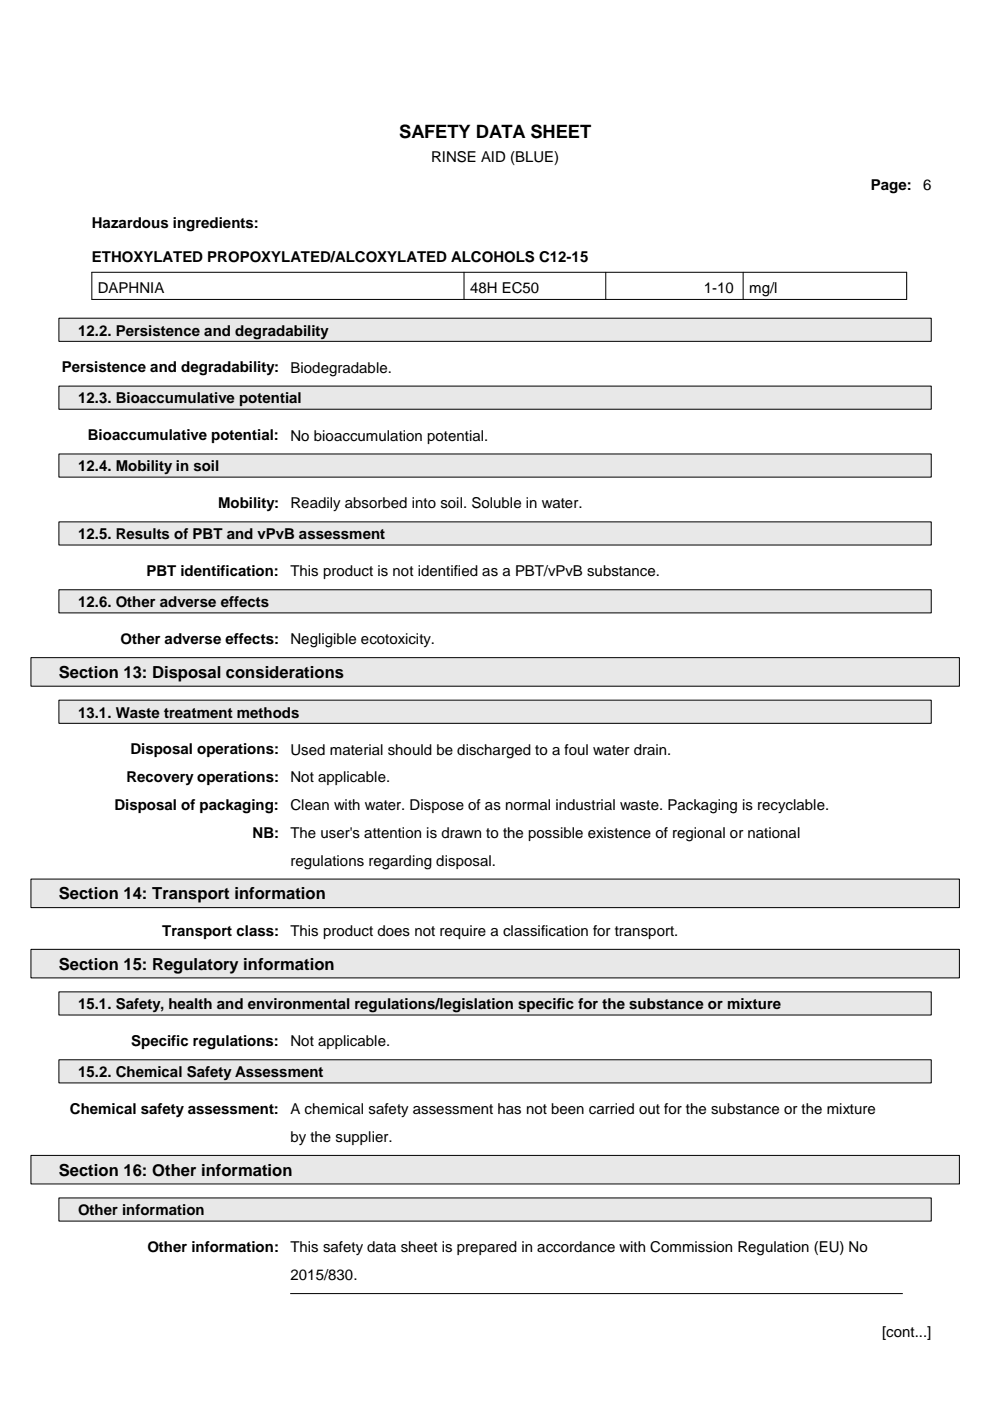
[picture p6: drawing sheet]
<svg xmlns="http://www.w3.org/2000/svg" width="210mm" height="297mm" viewBox="0 0 210 297" stroke-linecap="round" stroke-linejoin="round" font-family="sans-serif">
<defs><g id="words">
<text font-size="3.9" x="84.7" y="29.2">SAFETY DATA SHEET</text>
<g font-size="3.5">
<text x="12.5" y="143.7">Section 13: Disposal considerations</text>
<text x="12.5" y="190.7">Section 14: Transport information</text>
<text x="12.5" y="205.6">Section 15: Regulatory information</text>
<text x="12.5" y="249.2">Section 16: Other information</text>
</g>
<g font-size="3.2">
<text x="91.4" y="34.4">RINSE AID (BLUE)</text>
<text x="184.7" y="40.2">Page:</text>
<text x="195.7" y="40.3">6</text>
<text x="19.5" y="48.3">Hazardous ingredients:</text>
<text x="19.5" y="55.6">ETHOXYLATED PROPOXYLATED/ALCOXYLATED ALCOHOLS C12-15</text>
<text x="20.7" y="62.1">DAPHNIA</text>
<text x="99.7" y="62.1">48H EC50</text>
<text x="149.2" y="62.1">1-10</text>
<text x="158.8" y="62.1">mg/l</text>
<text x="16.6" y="71.1">12.2. Persistence and degradability</text>
<text x="13.1" y="78.9">Persistence and degradability:</text>
<text x="61.6" y="79">Biodegradable.</text>
<text x="16.6" y="85.5">12.3. Bioaccumulative potential</text>
<text x="18.6" y="93.3">Bioaccumulative potential:</text>
<text x="61.6" y="93.4">No bioaccumulation potential.</text>
<text x="16.6" y="99.9">12.4. Mobility in soil</text>
<text x="46.2" y="107.7">Mobility:</text>
<text x="61.6" y="107.8">Readily absorbed into soil. Soluble in water.</text>
<text x="16.6" y="114.3">12.5. Results of PBT and vPvB assessment</text>
<text x="31" y="122.1">PBT identification:</text>
<text x="61.6" y="122.2">This product is not identified as a PBT/vPvB substance.</text>
<text x="16.6" y="128.7">12.6. Other adverse effects</text>
<text x="25.6" y="136.5">Other adverse effects:</text>
<text x="61.6" y="136.6">Negligible ecotoxicity.</text>
<text x="16.6" y="152.1">13.1. Waste treatment methods</text>
<text x="27.6" y="159.9">Disposal operations:</text>
<text x="61.6" y="160">Used material should be discharged to a foul water drain.</text>
<text x="26.8" y="165.8">Recovery operations:</text>
<text x="61.6" y="165.9">Not applicable.</text>
<text x="24.3" y="171.7">Disposal of packaging:</text>
<text x="61.6" y="171.8">Clean with water. Dispose of as normal industrial waste. Packaging is recyclable.</text>
<text x="53.6" y="177.6">NB:</text>
<text x="61.6" y="177.7">The user's attention is drawn to the possible existence of regional or national</text>
<text x="61.6" y="183.5">regulations regarding disposal.</text>
<text x="34.4" y="198.4">Transport class:</text>
<text x="61.6" y="198.4">This product does not require a classification for transport.</text>
<text x="16.6" y="214">15.1. Safety, health and environmental regulations/legislation specific for the substance or mixture</text>
<text x="27.8" y="221.8">Specific regulations:</text>
<text x="61.6" y="221.9">Not applicable.</text>
<text x="16.6" y="228.4">15.2. Chemical Safety Assessment</text>
<text x="14.8" y="236.2">Chemical safety assessment:</text>
<text x="61.6" y="236.2">A chemical safety assessment has not been carried out for the substance or the mixture</text>
<text x="61.6" y="242.1">by the supplier.</text>
<text x="16.6" y="257.7">Other information</text>
<text x="31.2" y="265.5">Other information:</text>
<text x="61.6" y="265.5">This safety data sheet is prepared in accordance with Commission Regulation (EU) No</text>
<text x="61.6" y="271.4">2015/830.</text>
<text x="187" y="283.4">[</text>
<text x="187.9" y="283.4">cont...]</text>
</g>
</g></defs>
<path d="M19.5 57.7h172.7v5.8h-172.7zM98.4 57.7v5.8M128.4 57.7v5.8M157.6 57.7v5.8" fill="none" stroke="#000" stroke-width=".21"/>
<path d="M12.5 67.5h184.9v4.9h-184.9z" fill="#e8e8e8"/>
<path d="M12.5 67.5h184.9v4.9h-184.9z" fill="none" stroke="#000" stroke-width=".21"/>
<path d="M16.6 68.2h53v3.7h-53z" fill="#e8e8e8"/>
<g fill="#fff">
<path d="M13.1 76h46v3.7h-46z"/>
<path d="M61.6 76.2h22.4v3.5h-22.4z"/>
</g>
<path d="M12.5 81.9h184.9v4.9h-184.9z" fill="#e8e8e8"/>
<path d="M12.5 81.9h184.9v4.9h-184.9z" fill="none" stroke="#000" stroke-width=".21"/>
<path d="M16.6 82.6h47.5v3.7h-47.5z" fill="#e8e8e8"/>
<g fill="#fff">
<path d="M18.6 90.4h40.5v3.7h-40.5z"/>
<path d="M61.6 90.6h42.9v3.5h-42.9z"/>
</g>
<path d="M12.5 96.3h184.9v4.9h-184.9z" fill="#e8e8e8"/>
<path d="M12.5 96.3h184.9v4.9h-184.9z" fill="none" stroke="#000" stroke-width=".21"/>
<path d="M16.6 97h30v3.7h-30z" fill="#e8e8e8"/>
<g fill="#fff">
<path d="M46.2 104.8h12.9v3.7h-12.9z"/>
<path d="M61.6 105h62.9v3.5h-62.9z"/>
</g>
<path d="M12.5 110.7h184.9v4.9h-184.9z" fill="#e8e8e8"/>
<path d="M12.5 110.6h184.9v5h-184.9z" fill="none" stroke="#000" stroke-width=".21"/>
<path d="M16.6 111.4h65.1v3.7h-65.1z" fill="#e8e8e8"/>
<g fill="#fff">
<path d="M31 119.2h28.1v3.7h-28.1z"/>
<path d="M61.6 119.4h78.4v3.5h-78.4z"/>
</g>
<path d="M12.5 125.1h184.9v4.8h-184.9z" fill="#e8e8e8"/>
<path d="M12.5 125h184.9v4.9h-184.9z" fill="none" stroke="#000" stroke-width=".21"/>
<path d="M16.6 125.8h40.5v3.7h-40.5z" fill="#e8e8e8"/>
<g fill="#fff">
<path d="M25.6 133.5h33.5v3.8h-33.5z"/>
<path d="M61.6 133.8h31.6v3.5h-31.6z"/>
</g>
<path d="M6.6 139.5h196.8v6h-196.8z" fill="#e8e8e8"/>
<path d="M6.6 139.4h196.8v6.1h-196.8z" fill="none" stroke="#000" stroke-width=".21"/>
<g fill="#e8e8e8">
<path d="M12.5 140.4h60.4v4.1h-60.4z"/>
<path d="M12.5 148.5h184.9v4.9h-184.9z"/>
</g>
<path d="M12.5 148.4h184.9v5h-184.9z" fill="none" stroke="#000" stroke-width=".21"/>
<path d="M16.6 149.2h46.9v3.7h-46.9z" fill="#e8e8e8"/>
<g fill="#fff">
<path d="M27.6 157h31.5v3.7h-31.5z"/>
<path d="M61.6 157.2h81.7v3.5h-81.7z"/>
<path d="M26.8 162.8h32.3v3.8h-32.3z"/>
<path d="M61.6 163.1h22.1v3.5h-22.1z"/>
<path d="M24.3 168.7h34.8v3.8h-34.8z"/>
<path d="M61.6 168.9h115.2v3.6h-115.2z"/>
<path d="M53.6 174.6h5.5v3.7h-5.5z"/>
<path d="M61.6 174.8h109.1v3.5h-109.1z"/>
<path d="M61.6 180.7h44.5v3.5h-44.5z"/>
</g>
<path d="M6.6 186.4h196.8v6h-196.8z" fill="#e8e8e8"/>
<path d="M6.6 186.4h196.8v6h-196.8z" fill="none" stroke="#000" stroke-width=".21"/>
<path d="M12.5 187.4h56.5v4.1h-56.5z" fill="#e8e8e8"/>
<g fill="#fff">
<path d="M34.4 195.4h24.7v3.7h-24.7z"/>
<path d="M61.6 195.6h82.3v3.5h-82.3z"/>
</g>
<path d="M6.6 201.3h196.8v6h-196.8z" fill="#e8e8e8"/>
<path d="M6.6 201.3h196.8v6h-196.8z" fill="none" stroke="#000" stroke-width=".21"/>
<g fill="#e8e8e8">
<path d="M12.5 202.3h58.4v4.1h-58.4z"/>
<path d="M12.5 210.3h184.9v4.9h-184.9z"/>
</g>
<path d="M12.5 210.3h184.9v4.9h-184.9z" fill="none" stroke="#000" stroke-width=".21"/>
<path d="M16.6 211h149.2v3.7h-149.2z" fill="#e8e8e8"/>
<g fill="#fff">
<path d="M27.8 218.8h31.3v3.7h-31.3z"/>
<path d="M61.6 219h22.1v3.5h-22.1z"/>
</g>
<path d="M12.5 224.7h184.9v4.9h-184.9z" fill="#e8e8e8"/>
<path d="M12.5 224.7h184.9v4.9h-184.9z" fill="none" stroke="#000" stroke-width=".21"/>
<path d="M16.6 225.4h52.1v3.7h-52.1z" fill="#e8e8e8"/>
<g fill="#fff">
<path d="M14.8 233.2h44.3v3.7h-44.3z"/>
<path d="M61.6 233.4h125.1v3.5h-125.1z"/>
<path d="M61.6 239.3h22.6v3.5h-22.6z"/>
</g>
<path d="M6.6 245h196.8v6h-196.8z" fill="#e8e8e8"/>
<path d="M6.6 245h196.8v6h-196.8z" fill="none" stroke="#000" stroke-width=".21"/>
<g fill="#e8e8e8">
<path d="M12.5 246h49.5v4h-49.5z"/>
<path d="M12.5 254h184.9v4.9h-184.9z"/>
</g>
<path d="M12.5 254h184.9v4.9h-184.9z" fill="none" stroke="#000" stroke-width=".21"/>
<path d="M16.6 254.7h26.8v3.7h-26.8z" fill="#e8e8e8"/>
<g fill="#fff">
<path d="M31.2 262.5h27.9v3.7h-27.9z"/>
<path d="M61.6 262.7h123.4v3.5h-123.4z"/>
<path d="M61.6 268.6h14.2v3.5h-14.2z"/>
</g>
<path d="M61.6 274.3h129.7" fill="none" stroke="#000" stroke-width=".21"/>
<path d="M187 280.6h10.5v3.5h-10.5z" fill="#fff"/>
<use href="#words"/>
</svg>
